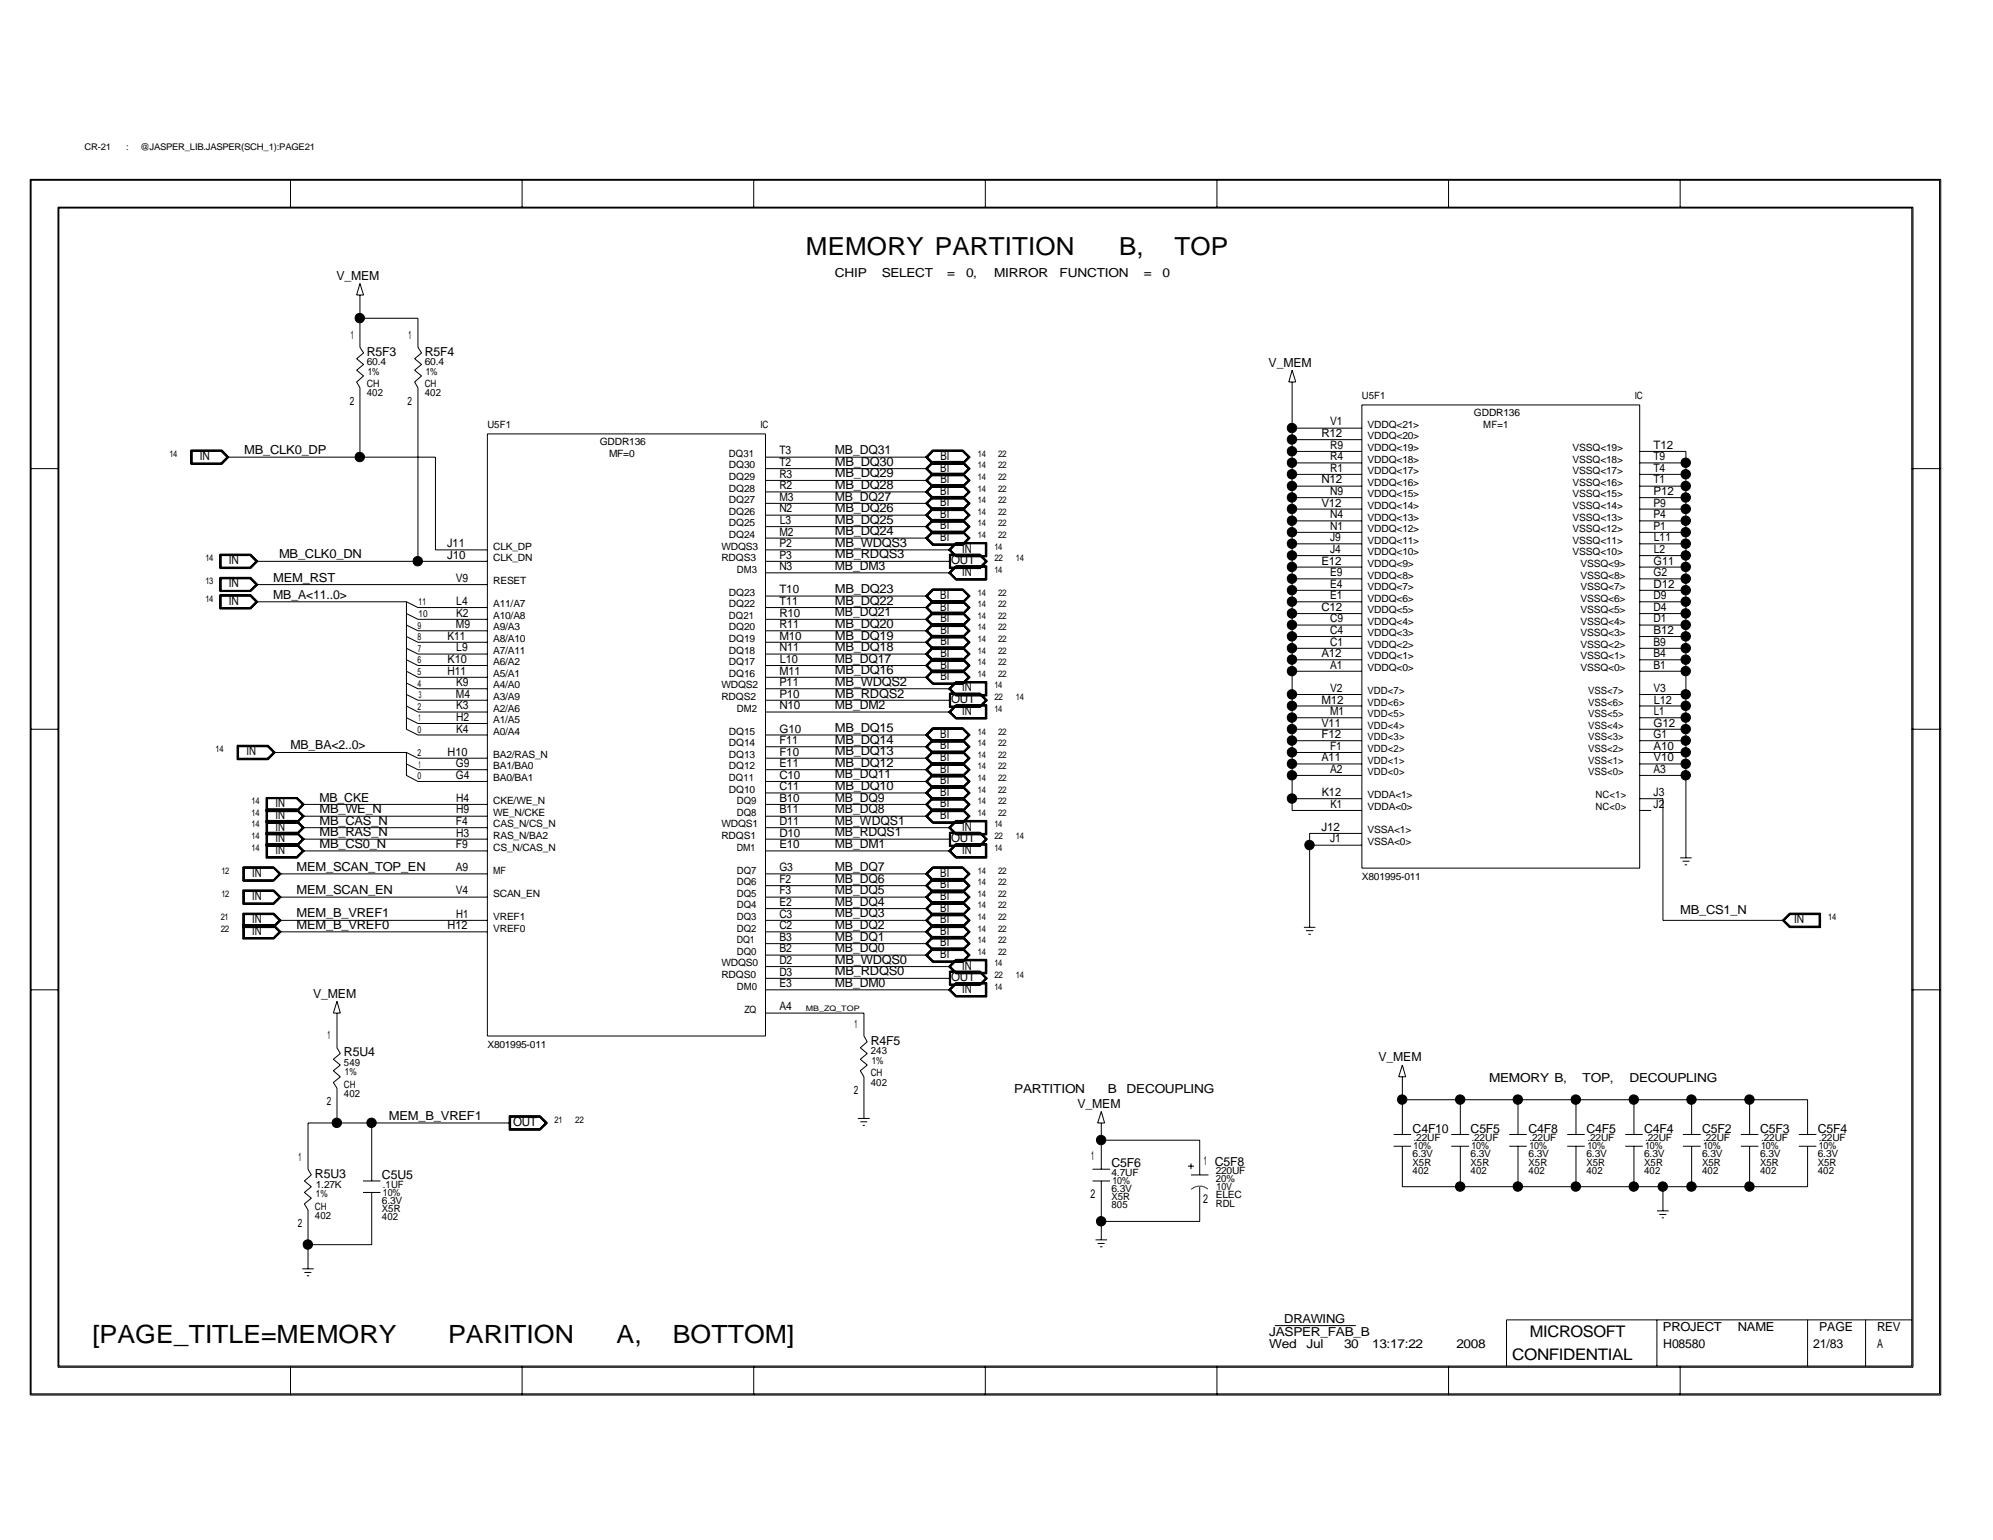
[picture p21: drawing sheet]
<svg xmlns="http://www.w3.org/2000/svg" width="279mm" height="216mm" viewBox="0 0 279 216" stroke-linecap="round" stroke-linejoin="round" font-family="sans-serif">
<defs><g id="words">
<g font-size="3.5">
<text x="113" y="35.7">MEMORY PARTITION</text>
<text x="156.9" y="35.7">B,</text>
<text x="164.6" y="35.7">TOP</text>
<text x="13" y="188.2">[PAGE_TITLE=MEMORY</text>
<text x="62.8" y="188.2">PARITION</text>
<text x="86.4" y="188.2">A,</text>
<text x="94.3" y="188.2">BOTTOM]</text>
</g>
<g font-size="2.2">
<text x="212" y="190.7">CONFIDENTIAL</text>
<text x="214.5" y="187.4">MICROSOFT</text>
</g>
<g font-size="1.7">
<text x="47.2" y="39.2">V_MEM</text>
<text x="117.1" y="38.8">CHIP</text>
<text x="123.6" y="38.8">SELECT</text>
<text x="132.8" y="38.8">=</text>
<text x="135.4" y="38.8">0,</text>
<text x="139.4" y="38.8">MIRROR</text>
<text x="148.5" y="38.8">FUNCTION</text>
<text x="160.4" y="38.8">=</text>
<text x="163" y="38.8">0</text>
<text x="51.4" y="49.9">R5F3</text>
<text x="59.6" y="49.9">R5F4</text>
<text x="177.8" y="51.4">V_MEM</text>
<text x="28" y="64.5">IN</text>
<text x="34.2" y="63.7">MB_CLK0_DP</text>
<text x="117.1" y="63.7">MB_DQ31</text>
<text x="117.1" y="65.3">MB_DQ30</text>
<text x="131.8" y="64.5">BI</text>
<text x="117.1" y="66.9">MB_DQ29</text>
<text x="117.1" y="68.5">MB_DQ28</text>
<text x="117.1" y="70.2">MB_DQ27</text>
<text x="117.1" y="71.8">MB_DQ26</text>
<text x="131.8" y="69.3">BI</text>
<text x="131.8" y="66.1">BI</text>
<text x="131.8" y="71">BI</text>
<text x="131.8" y="67.7">BI</text>
<text x="117.1" y="75.1">MB_DQ24</text>
<text x="117.1" y="76.7">MB_WDQS3</text>
<text x="117.1" y="73.4">MB_DQ25</text>
<text x="131.8" y="75.9">BI</text>
<text x="131.8" y="74.2">BI</text>
<text x="131.8" y="72.6">BI</text>
<text x="134.9" y="77.5">IN</text>
<text x="32.1" y="82.3">IN</text>
<text x="32.1" y="79.1">IN</text>
<text x="38.3" y="84">MB_A&lt;11..0&gt;</text>
<text x="38.3" y="81.5">MEM_RST</text>
<text x="39.1" y="78.3">MB_CLK0_DN</text>
<text x="117.1" y="78.3">MB_RDQS3</text>
<text x="117.1" y="83.1">MB_DQ23</text>
<text x="117.1" y="79.9">MB_DM3</text>
<text x="131.8" y="84">BI</text>
<text x="133.3" y="79.1">OUT</text>
<text x="134.9" y="80.7">IN</text>
<text x="32.1" y="84.8">IN</text>
<text x="117.1" y="84.8">MB_DQ22</text>
<text x="117.1" y="86.4">MB_DQ21</text>
<text x="117.1" y="88">MB_DQ20</text>
<text x="117.1" y="89.7">MB_DQ19</text>
<text x="131.8" y="85.6">BI</text>
<text x="131.8" y="88.9">BI</text>
<text x="131.8" y="87.2">BI</text>
<text x="117.1" y="92.9">MB_DQ17</text>
<text x="117.1" y="94.5">MB_DQ16</text>
<text x="117.1" y="91.3">MB_DQ18</text>
<text x="131.8" y="95.3">BI</text>
<text x="131.8" y="93.7">BI</text>
<text x="131.8" y="92.1">BI</text>
<text x="131.8" y="90.5">BI</text>
<text x="117.1" y="97.8">MB_RDQS2</text>
<text x="117.1" y="99.4">MB_DM2</text>
<text x="117.1" y="96.1">MB_WDQS2</text>
<text x="133.3" y="98.6">OUT</text>
<text x="134.9" y="100.2">IN</text>
<text x="134.9" y="96.9">IN</text>
<text x="34.5" y="105.9">IN</text>
<text x="40.7" y="105.1">MB_BA&lt;2..0&gt;</text>
<text x="117.1" y="102.7">MB_DQ15</text>
<text x="117.1" y="104.3">MB_DQ14</text>
<text x="117.1" y="105.9">MB_DQ13</text>
<text x="117.1" y="107.5">MB_DQ12</text>
<text x="131.8" y="105.1">BI</text>
<text x="131.8" y="106.7">BI</text>
<text x="131.8" y="103.5">BI</text>
<text x="38.6" y="113.2">IN</text>
<text x="44.8" y="112.4">MB_CKE</text>
<text x="117.1" y="109.1">MB_DQ11</text>
<text x="117.1" y="110.7">MB_DQ10</text>
<text x="117.1" y="112.4">MB_DQ9</text>
<text x="131.8" y="113.2">BI</text>
<text x="131.8" y="111.5">BI</text>
<text x="131.8" y="109.9">BI</text>
<text x="131.8" y="108.3">BI</text>
<text x="38.6" y="116.5">IN</text>
<text x="38.6" y="114.8">IN</text>
<text x="38.6" y="118.1">IN</text>
<text x="38.6" y="119.7">IN</text>
<text x="44.8" y="118.9">MB_CS0_N</text>
<text x="44.8" y="117.3">MB_RAS_N</text>
<text x="44.8" y="115.6">MB_CAS_N</text>
<text x="44.8" y="114">MB_WE_N</text>
<text x="117.1" y="114">MB_DQ8</text>
<text x="117.1" y="115.6">MB_WDQS1</text>
<text x="117.1" y="117.3">MB_RDQS1</text>
<text x="117.1" y="118.9">MB_DM1</text>
<text x="131.8" y="114.8">BI</text>
<text x="133.3" y="118.1">OUT</text>
<text x="134.9" y="119.7">IN</text>
<text x="134.9" y="116.5">IN</text>
<text x="35.3" y="122.9">IN</text>
<text x="41.6" y="122.1">MEM_SCAN_TOP_EN</text>
<text x="41.6" y="125.3">MEM_SCAN_EN</text>
<text x="117.1" y="122.1">MB_DQ7</text>
<text x="117.1" y="123.7">MB_DQ6</text>
<text x="117.1" y="125.3">MB_DQ5</text>
<text x="131.8" y="124.5">BI</text>
<text x="131.8" y="122.9">BI</text>
<text x="35.3" y="131.1">IN</text>
<text x="35.3" y="129.4">IN</text>
<text x="35.3" y="126.2">IN</text>
<text x="41.6" y="128.6">MEM_B_VREF1</text>
<text x="41.6" y="130.2">MEM_B_VREF0</text>
<text x="117.1" y="127">MB_DQ4</text>
<text x="117.1" y="128.6">MB_DQ3</text>
<text x="117.1" y="130.2">MB_DQ2</text>
<text x="117.1" y="131.9">MB_DQ1</text>
<text x="131.8" y="129.4">BI</text>
<text x="131.8" y="131.1">BI</text>
<text x="131.8" y="127.8">BI</text>
<text x="131.8" y="126.2">BI</text>
<text x="235.5" y="128.1">MB_CS1_N</text>
<text x="251.5" y="129.4">IN</text>
<text x="117.1" y="133.5">MB_DQ0</text>
<text x="117.1" y="135.1">MB_WDQS0</text>
<text x="117.1" y="136.7">MB_RDQS0</text>
<text x="131.8" y="134.3">BI</text>
<text x="131.8" y="132.7">BI</text>
<text x="133.3" y="137.5">OUT</text>
<text x="134.9" y="135.9">IN</text>
<text x="43.9" y="139.9">V_MEM</text>
<text x="117.1" y="138.3">MB_DM0</text>
<text x="134.9" y="139.1">IN</text>
<text x="48.2" y="148.1">R5U4</text>
<text x="122.1" y="146.5">R4F5</text>
<text x="193.3" y="148.8">V_MEM</text>
<text x="142.2" y="153.3">PARTITION</text>
<text x="151" y="155.3">V_MEM</text>
<text x="155.3" y="153.3">B</text>
<text x="157.9" y="153.3">DECOUPLING</text>
<text x="208.7" y="151.7">MEMORY B,</text>
<text x="221.9" y="151.7">TOP,</text>
<text x="228.4" y="151.7">DECOUPLING</text>
<text x="54.5" y="157">MEM_B_VREF1</text>
<text x="71.9" y="157.8">OUT</text>
<text x="198" y="158.8">C4F10</text>
<text x="206.2" y="158.8">C5F5</text>
<text x="214.3" y="158.8">C4F8</text>
<text x="222.4" y="158.8">C4F5</text>
<text x="230.5" y="158.8">C4F4</text>
<text x="238.6" y="158.8">C5F2</text>
<text x="246.8" y="158.8">C5F3</text>
<text x="254.8" y="158.8">C5F4</text>
<text x="44.2" y="165.1">R5U3</text>
<text x="53.6" y="165.3">C5U5</text>
<text x="152.9" y="167.9">2</text>
<text x="153" y="162.7">1</text>
<text x="155.8" y="163.7">C5F6</text>
<text x="168.8" y="163.4">1 C5F8</text>
<text x="168.7" y="168.7">2</text>
<text x="180" y="185.4">DRAWING</text>
<text x="177.9" y="189">Wed</text>
<text x="177.9" y="187.4">JASPER_FAB_B</text>
<text x="183.2" y="189">Jul</text>
<text x="188.4" y="189">30</text>
<text x="192.4" y="189">13:17:22</text>
<text x="204.2" y="189">2008</text>
<text x="233.1" y="186.6">PROJECT</text>
<text x="233.2" y="189">H08580</text>
<text x="243.6" y="186.6">NAME</text>
<text x="254.2" y="189">21/83</text>
<text x="255" y="186.6">PAGE</text>
<text x="263.1" y="189">A</text>
<text x="263.1" y="186.6">REV</text>
</g>
<g font-size="1.6">
<text x="49.2" y="47.5">1</text>
<text x="57.3" y="47.5">1</text>
<text x="49.1" y="56.7">2</text>
<text x="57.1" y="56.7">2</text>
<text x="186.5" y="59.6">V1</text>
<text x="109.3" y="65.4">T2</text>
<text x="109.3" y="63.7">T3</text>
<text x="185.3" y="61.3">R12</text>
<text x="186.5" y="64.5">R4</text>
<text x="186.5" y="62.9">R9</text>
<text x="231.8" y="64.5">T9</text>
<text x="231.8" y="62.9">T12</text>
<text x="109.3" y="71.8">N2</text>
<text x="109.3" y="70.2">M3</text>
<text x="109.3" y="68.6">R2</text>
<text x="109.3" y="67">R3</text>
<text x="185.3" y="71">V12</text>
<text x="185.3" y="67.8">N12</text>
<text x="186.5" y="69.4">N9</text>
<text x="186.5" y="66.2">R1</text>
<text x="231.8" y="71">P9</text>
<text x="231.8" y="69.4">P12</text>
<text x="231.8" y="67.8">T1</text>
<text x="231.8" y="66.2">T4</text>
<text x="62.7" y="76.7">J11</text>
<text x="109.3" y="75.1">M2</text>
<text x="109.3" y="76.7">P2</text>
<text x="109.3" y="73.4">L3</text>
<text x="186.5" y="77.5">J4</text>
<text x="186.5" y="75.9">J9</text>
<text x="186.5" y="74.3">N1</text>
<text x="186.5" y="72.6">N4</text>
<text x="231.8" y="74.3">P1</text>
<text x="231.8" y="72.6">P4</text>
<text x="231.9" y="77.5">L2</text>
<text x="231.9" y="75.9">L11</text>
<text x="62.7" y="78.3">J10</text>
<text x="63.9" y="81.6">V9</text>
<text x="109.3" y="80">N3</text>
<text x="109.3" y="83.2">T10</text>
<text x="109.3" y="78.3">P3</text>
<text x="185.3" y="79.2">E12</text>
<text x="186.5" y="82.4">E4</text>
<text x="186.5" y="80.8">E9</text>
<text x="231.8" y="82.4">D12</text>
<text x="231.8" y="80.8">G2</text>
<text x="231.8" y="79.2">G11</text>
<text x="62.7" y="89.7">K11</text>
<text x="63.9" y="88.1">M9</text>
<text x="64" y="86.4">K2</text>
<text x="64" y="84.8">L4</text>
<text x="109.3" y="89.7">M10</text>
<text x="109.3" y="88.1">R11</text>
<text x="109.3" y="86.4">R10</text>
<text x="109.3" y="84.8">T11</text>
<text x="185.3" y="85.6">C12</text>
<text x="186.5" y="88.9">C4</text>
<text x="186.5" y="87.2">C9</text>
<text x="186.5" y="84">E1</text>
<text x="231.8" y="88.9">B12</text>
<text x="231.8" y="87.2">D1</text>
<text x="231.8" y="85.6">D4</text>
<text x="231.8" y="84">D9</text>
<text x="62.7" y="92.9">K10</text>
<text x="62.7" y="94.6">H11</text>
<text x="64" y="91.3">L9</text>
<text x="109.3" y="94.6">M11</text>
<text x="109.3" y="91.3">N11</text>
<text x="109.3" y="92.9">L10</text>
<text x="185.3" y="92.1">A12</text>
<text x="186.5" y="93.8">A1</text>
<text x="186.5" y="90.5">C1</text>
<text x="231.8" y="93.8">B1</text>
<text x="231.8" y="92.1">B4</text>
<text x="231.8" y="90.5">B9</text>
<text x="63.9" y="97.8">M4</text>
<text x="64" y="101">H2</text>
<text x="64" y="99.4">K3</text>
<text x="64" y="96.2">K9</text>
<text x="109.3" y="99.4">N10</text>
<text x="109.3" y="97.8">P10</text>
<text x="109.3" y="96.2">P11</text>
<text x="185.3" y="101.9">V11</text>
<text x="185.3" y="98.6">M12</text>
<text x="186.5" y="100.2">M1</text>
<text x="186.5" y="97">V2</text>
<text x="231.8" y="101.9">G12</text>
<text x="231.8" y="97">V3</text>
<text x="231.9" y="100.2">L1</text>
<text x="231.9" y="98.6">L12</text>
<text x="62.7" y="105.9">H10</text>
<text x="63.9" y="107.6">G9</text>
<text x="64" y="102.7">K4</text>
<text x="109.3" y="107.6">E11</text>
<text x="109.3" y="105.9">F10</text>
<text x="109.3" y="104.3">F11</text>
<text x="109.3" y="102.7">G10</text>
<text x="185.3" y="106.7">A11</text>
<text x="185.3" y="103.5">F12</text>
<text x="186.5" y="105.1">F1</text>
<text x="231.8" y="106.7">V10</text>
<text x="231.8" y="105.1">A10</text>
<text x="231.8" y="103.5">G1</text>
<text x="63.9" y="109.2">G4</text>
<text x="64" y="112.4">H4</text>
<text x="109.3" y="110.8">C11</text>
<text x="109.3" y="109.2">C10</text>
<text x="109.3" y="112.4">B10</text>
<text x="185.3" y="111.6">K12</text>
<text x="186.5" y="108.4">A2</text>
<text x="186.5" y="113.2">K1</text>
<text x="231.8" y="108.4">A3</text>
<text x="231.8" y="113.2">J2</text>
<text x="231.8" y="111.6">J3</text>
<text x="63.9" y="115.7">F4</text>
<text x="63.9" y="118.9">F9</text>
<text x="64" y="117.3">H3</text>
<text x="64" y="114">H9</text>
<text x="109.3" y="118.9">E10</text>
<text x="109.3" y="114">B11</text>
<text x="109.3" y="117.3">D10</text>
<text x="109.3" y="115.7">D11</text>
<text x="185.3" y="116.5">J12</text>
<text x="186.5" y="118.1">J1</text>
<text x="63.9" y="122.2">A9</text>
<text x="63.9" y="125.4">V4</text>
<text x="109.3" y="125.4">F3</text>
<text x="109.3" y="123.8">F2</text>
<text x="109.3" y="122.2">G3</text>
<text x="62.7" y="130.3">H12</text>
<text x="64" y="128.7">H1</text>
<text x="109.3" y="131.9">B3</text>
<text x="109.3" y="130.3">C2</text>
<text x="109.3" y="128.7">C3</text>
<text x="109.3" y="127">E2</text>
<text x="109.3" y="136.8">D3</text>
<text x="109.3" y="133.5">B2</text>
<text x="109.3" y="135.2">D2</text>
<text x="109.3" y="138.4">E3</text>
<text x="109.3" y="141.6">A4</text>
<text x="45.9" y="145.7">1</text>
<text x="119.8" y="144.1">1</text>
<text x="45.8" y="154.9">2</text>
<text x="119.7" y="153.3">2</text>
<text x="41.9" y="162.7">1</text>
<text x="41.7" y="172">2</text>
</g>
<g font-size="1.4">
<text x="51.4" y="51.2">60.4</text>
<text x="51.6" y="52.5">1%</text>
<text x="59.6" y="51.2">60.4</text>
<text x="59.7" y="52.5">1%</text>
<text x="51.4" y="55.6">402</text>
<text x="51.4" y="54.3">CH</text>
<text x="59.6" y="55.6">402</text>
<text x="59.6" y="54.3">CH</text>
<text x="68.3" y="60">U5F1</text>
<text x="106.6" y="60">IC</text>
<text x="190.9" y="55.9">U5F1</text>
<text x="191.7" y="60">VDDQ&lt;21&gt;</text>
<text x="206.6" y="58.4">GDDR136</text>
<text x="207.9" y="60">MF=1</text>
<text x="229.2" y="55.9">IC</text>
<text x="84.1" y="62.4">GDDR136</text>
<text x="85.4" y="64.1">MF=0</text>
<text x="102.2" y="65.7">DQ30</text>
<text x="102.2" y="64.1">DQ31</text>
<text x="191.7" y="61.6">VDDQ&lt;20&gt;</text>
<text x="191.7" y="63.2">VDDQ&lt;19&gt;</text>
<text x="191.7" y="64.9">VDDQ&lt;18&gt;</text>
<text x="220.5" y="63.2">VSSQ&lt;19&gt;</text>
<text x="220.5" y="64.9">VSSQ&lt;18&gt;</text>
<text x="102.2" y="68.9">DQ28</text>
<text x="102.2" y="67.3">DQ29</text>
<text x="102.2" y="70.5">DQ27</text>
<text x="191.7" y="71.3">VDDQ&lt;14&gt;</text>
<text x="191.7" y="69.7">VDDQ&lt;15&gt;</text>
<text x="191.7" y="68.1">VDDQ&lt;16&gt;</text>
<text x="191.7" y="66.5">VDDQ&lt;17&gt;</text>
<text x="220.5" y="71.3">VSSQ&lt;14&gt;</text>
<text x="220.5" y="69.7">VSSQ&lt;15&gt;</text>
<text x="220.5" y="68.1">VSSQ&lt;16&gt;</text>
<text x="220.5" y="66.5">VSSQ&lt;17&gt;</text>
<text x="69.1" y="77">CLK_DP</text>
<text x="101.1" y="77">WDQS3</text>
<text x="102.2" y="75.4">DQ24</text>
<text x="102.2" y="72.2">DQ26</text>
<text x="102.2" y="73.8">DQ25</text>
<text x="191.7" y="76.2">VDDQ&lt;11&gt;</text>
<text x="191.7" y="74.6">VDDQ&lt;12&gt;</text>
<text x="191.7" y="77.9">VDDQ&lt;10&gt;</text>
<text x="191.7" y="73">VDDQ&lt;13&gt;</text>
<text x="220.5" y="77.9">VSSQ&lt;10&gt;</text>
<text x="220.5" y="76.2">VSSQ&lt;11&gt;</text>
<text x="220.5" y="74.6">VSSQ&lt;12&gt;</text>
<text x="220.5" y="73">VSSQ&lt;13&gt;</text>
<text x="69.1" y="81.9">RESET</text>
<text x="69.1" y="78.7">CLK_DN</text>
<text x="101.1" y="78.7">RDQS3</text>
<text x="102.2" y="83.5">DQ23</text>
<text x="103.3" y="80.3">DM3</text>
<text x="191.7" y="79.5">VDDQ&lt;9&gt;</text>
<text x="191.7" y="81.1">VDDQ&lt;8&gt;</text>
<text x="191.7" y="82.7">VDDQ&lt;7&gt;</text>
<text x="221.6" y="82.7">VSSQ&lt;7&gt;</text>
<text x="221.6" y="81.1">VSSQ&lt;8&gt;</text>
<text x="221.6" y="79.5">VSSQ&lt;9&gt;</text>
<text x="58.5" y="89.7">8</text>
<text x="58.5" y="88.1">9</text>
<text x="58.7" y="84.9">11</text>
<text x="58.7" y="86.5">10</text>
<text x="69.1" y="88.4">A9/A3</text>
<text x="69.1" y="86.8">A10/A8</text>
<text x="69.1" y="85.1">A11/A7</text>
<text x="102.2" y="88.4">DQ20</text>
<text x="102.2" y="86.8">DQ21</text>
<text x="102.2" y="85.1">DQ22</text>
<text x="191.7" y="84.3">VDDQ&lt;6&gt;</text>
<text x="191.7" y="89.2">VDDQ&lt;3&gt;</text>
<text x="191.7" y="87.6">VDDQ&lt;4&gt;</text>
<text x="191.7" y="86">VDDQ&lt;5&gt;</text>
<text x="221.6" y="89.2">VSSQ&lt;3&gt;</text>
<text x="221.6" y="87.6">VSSQ&lt;4&gt;</text>
<text x="221.6" y="86">VSSQ&lt;5&gt;</text>
<text x="221.6" y="84.3">VSSQ&lt;6&gt;</text>
<text x="58.5" y="94.6">5</text>
<text x="58.5" y="93">6</text>
<text x="58.6" y="91.4">7</text>
<text x="69.1" y="94.9">A5/A1</text>
<text x="69.1" y="93.3">A6/A2</text>
<text x="69.1" y="91.7">A7/A11</text>
<text x="69.1" y="90">A8/A10</text>
<text x="102.2" y="94.9">DQ16</text>
<text x="102.2" y="93.3">DQ17</text>
<text x="102.2" y="91.7">DQ18</text>
<text x="102.2" y="90">DQ19</text>
<text x="191.7" y="94.1">VDDQ&lt;0&gt;</text>
<text x="191.7" y="92.5">VDDQ&lt;1&gt;</text>
<text x="191.7" y="90.8">VDDQ&lt;2&gt;</text>
<text x="221.6" y="94.1">VSSQ&lt;0&gt;</text>
<text x="221.6" y="92.5">VSSQ&lt;1&gt;</text>
<text x="221.6" y="90.8">VSSQ&lt;2&gt;</text>
<text x="58.5" y="99.5">2</text>
<text x="58.5" y="96.3">4</text>
<text x="58.7" y="101.1">1</text>
<text x="58.7" y="97.9">3</text>
<text x="69.1" y="101.4">A1/A5</text>
<text x="69.1" y="99.8">A2/A6</text>
<text x="69.1" y="98.1">A3/A9</text>
<text x="69.1" y="96.5">A4/A0</text>
<text x="101.1" y="98.1">RDQS2</text>
<text x="101.1" y="96.5">WDQS2</text>
<text x="103.3" y="99.8">DM2</text>
<text x="191.7" y="100.6">VDD&lt;5&gt;</text>
<text x="191.7" y="98.9">VDD&lt;6&gt;</text>
<text x="191.7" y="97.3">VDD&lt;7&gt;</text>
<text x="222.6" y="100.6">VSS&lt;5&gt;</text>
<text x="222.6" y="98.9">VSS&lt;6&gt;</text>
<text x="222.6" y="97.3">VSS&lt;7&gt;</text>
<text x="58.5" y="106">2</text>
<text x="58.5" y="102.7">0</text>
<text x="58.7" y="107.6">1</text>
<text x="69.1" y="107.9">BA1/BA0</text>
<text x="69.1" y="106.3">BA2/RAS_N</text>
<text x="69.1" y="103">A0/A4</text>
<text x="102.2" y="107.9">DQ12</text>
<text x="102.2" y="106.3">DQ13</text>
<text x="102.2" y="104.6">DQ14</text>
<text x="102.2" y="103">DQ15</text>
<text x="191.7" y="103.8">VDD&lt;3&gt;</text>
<text x="191.7" y="102.2">VDD&lt;4&gt;</text>
<text x="191.7" y="107.1">VDD&lt;1&gt;</text>
<text x="191.7" y="105.5">VDD&lt;2&gt;</text>
<text x="222.6" y="107.1">VSS&lt;1&gt;</text>
<text x="222.6" y="105.5">VSS&lt;2&gt;</text>
<text x="222.6" y="103.8">VSS&lt;3&gt;</text>
<text x="222.6" y="102.2">VSS&lt;4&gt;</text>
<text x="58.5" y="109.3">0</text>
<text x="69.1" y="112.7">CKE/WE_N</text>
<text x="69.1" y="109.5">BA0/BA1</text>
<text x="102.2" y="111.1">DQ10</text>
<text x="102.2" y="109.5">DQ11</text>
<text x="103.3" y="112.7">DQ9</text>
<text x="191.7" y="113.6">VDDA&lt;0&gt;</text>
<text x="191.7" y="111.9">VDDA&lt;1&gt;</text>
<text x="191.7" y="108.7">VDD&lt;0&gt;</text>
<text x="222.6" y="108.7">VSS&lt;0&gt;</text>
<text x="223.7" y="113.6">NC&lt;0&gt;</text>
<text x="223.7" y="111.9">NC&lt;1&gt;</text>
<text x="69.1" y="119.3">CS_N/CAS_N</text>
<text x="69.1" y="117.6">RAS_N/BA2</text>
<text x="69.1" y="116">CAS_N/CS_N</text>
<text x="69.1" y="114.4">WE_N/CKE</text>
<text x="101.1" y="117.6">RDQS1</text>
<text x="101.1" y="116">WDQS1</text>
<text x="103.3" y="119.3">DM1</text>
<text x="103.3" y="114.4">DQ8</text>
<text x="191.7" y="118.4">VSSA&lt;0&gt;</text>
<text x="191.7" y="116.8">VSSA&lt;1&gt;</text>
<text x="69.1" y="122.5">MF</text>
<text x="69.1" y="125.7">SCAN_EN</text>
<text x="103.3" y="125.7">DQ5</text>
<text x="103.3" y="124.1">DQ6</text>
<text x="103.3" y="122.5">DQ7</text>
<text x="190.9" y="123.3">X801995-011</text>
<text x="69.1" y="130.6">VREF0</text>
<text x="69.1" y="129">VREF1</text>
<text x="103.3" y="130.6">DQ2</text>
<text x="103.3" y="129">DQ3</text>
<text x="103.3" y="127.3">DQ4</text>
<text x="101.1" y="137.1">RDQS0</text>
<text x="101.1" y="135.5">WDQS0</text>
<text x="103.3" y="133.9">DQ0</text>
<text x="103.3" y="132.2">DQ1</text>
<text x="103.3" y="138.7">DM0</text>
<text x="104.4" y="142">ZQ</text>
<text x="48.2" y="149.4">549</text>
<text x="68.3" y="146.9">X801995-011</text>
<text x="122.1" y="147.8">243</text>
<text x="122.2" y="149.1">1%</text>
<text x="48.2" y="152.5">CH</text>
<text x="48.2" y="153.8">402</text>
<text x="48.3" y="150.7">1%</text>
<text x="122.1" y="152.2">402</text>
<text x="122.1" y="150.9">CH</text>
<text x="198.2" y="160">.22UF</text>
<text x="198.2" y="161.1">10%</text>
<text x="206.3" y="161.1">10%</text>
<text x="206.3" y="160">.22UF</text>
<text x="214.4" y="161.1">10%</text>
<text x="214.4" y="160">.22UF</text>
<text x="222.5" y="161.1">10%</text>
<text x="222.5" y="160">.22UF</text>
<text x="230.6" y="161.1">10%</text>
<text x="230.6" y="160">.22UF</text>
<text x="238.8" y="161.1">10%</text>
<text x="238.8" y="160">.22UF</text>
<text x="246.9" y="161.1">10%</text>
<text x="246.9" y="160">.22UF</text>
<text x="255" y="161.1">10%</text>
<text x="255" y="160">.22UF</text>
<text x="44.3" y="166.5">1.27K</text>
<text x="44.3" y="167.8">1%</text>
<text x="53.7" y="167.6">10%</text>
<text x="53.7" y="166.5">.1UF</text>
<text x="155.8" y="167.1">6.3V</text>
<text x="155.8" y="164.8">4.7UF</text>
<text x="156" y="166">10%</text>
<text x="170.4" y="164.6">220UF</text>
<text x="170.4" y="165.7">20%</text>
<text x="170.6" y="166.9">10V</text>
<text x="198" y="162.3">6.3V</text>
<text x="198" y="163.4">X5R</text>
<text x="198" y="164.5">402</text>
<text x="206.2" y="162.3">6.3V</text>
<text x="206.2" y="163.4">X5R</text>
<text x="206.2" y="164.5">402</text>
<text x="214.3" y="162.3">6.3V</text>
<text x="214.3" y="163.4">X5R</text>
<text x="214.3" y="164.5">402</text>
<text x="222.4" y="162.3">6.3V</text>
<text x="222.4" y="164.5">402</text>
<text x="222.4" y="163.4">X5R</text>
<text x="230.5" y="162.3">6.3V</text>
<text x="230.5" y="164.5">402</text>
<text x="230.5" y="163.4">X5R</text>
<text x="238.6" y="162.3">6.3V</text>
<text x="238.6" y="163.4">X5R</text>
<text x="238.6" y="164.5">402</text>
<text x="246.8" y="162.3">6.3V</text>
<text x="246.8" y="163.4">X5R</text>
<text x="246.8" y="164.5">402</text>
<text x="254.8" y="162.3">6.3V</text>
<text x="254.8" y="164.5">402</text>
<text x="254.8" y="163.4">X5R</text>
<text x="44.2" y="169.6">CH</text>
<text x="44.2" y="170.9">402</text>
<text x="53.6" y="168.7">6.3V</text>
<text x="53.6" y="169.9">X5R</text>
<text x="53.6" y="171">402</text>
<text x="155.8" y="169.4">805</text>
<text x="155.8" y="168.3">X5R</text>
<text x="170.4" y="168">ELEC</text>
<text x="170.4" y="169.2">RDL</text>
</g>
<g font-size="1.3">
<text x="11.9" y="21">CR-21</text>
<text x="17.7" y="21">:</text>
<text x="19.6" y="21">@JASPER_LIB.JASPER(SCH_1):PAGE21</text>
<text x="23.7" y="64.1">14</text>
<text x="137.1" y="64.1">14</text>
<text x="137.1" y="65.7">14</text>
<text x="139.9" y="65.7">22</text>
<text x="139.9" y="64.1">22</text>
<text x="137.1" y="67.3">14</text>
<text x="137.1" y="68.9">14</text>
<text x="137.1" y="70.5">14</text>
<text x="139.9" y="67.3">22</text>
<text x="139.9" y="68.9">22</text>
<text x="139.9" y="70.5">22</text>
<text x="137.1" y="73.8">14</text>
<text x="137.1" y="75.4">14</text>
<text x="137.1" y="72.2">14</text>
<text x="139.4" y="77">14</text>
<text x="139.9" y="75.4">22</text>
<text x="139.9" y="73.8">22</text>
<text x="139.9" y="72.2">22</text>
<text x="28.8" y="78.7">14</text>
<text x="28.8" y="81.9">13</text>
<text x="137.1" y="83.5">14</text>
<text x="139.4" y="78.7">22</text>
<text x="139.4" y="80.3">14</text>
<text x="139.9" y="83.5">22</text>
<text x="142.4" y="78.7">14</text>
<text x="28.8" y="84.3">14</text>
<text x="137.1" y="85.1">14</text>
<text x="137.1" y="86.8">14</text>
<text x="137.1" y="88.4">14</text>
<text x="139.9" y="85.1">22</text>
<text x="139.9" y="86.8">22</text>
<text x="139.9" y="88.4">22</text>
<text x="137.1" y="91.7">14</text>
<text x="137.1" y="90">14</text>
<text x="137.1" y="93.3">14</text>
<text x="137.1" y="94.9">14</text>
<text x="139.9" y="91.7">22</text>
<text x="139.9" y="90">22</text>
<text x="139.9" y="93.3">22</text>
<text x="139.9" y="94.9">22</text>
<text x="139.4" y="99.8">14</text>
<text x="139.4" y="98.1">22</text>
<text x="139.4" y="96.5">14</text>
<text x="142.4" y="98.1">14</text>
<text x="30.2" y="105.5">14</text>
<text x="137.1" y="103">14</text>
<text x="137.1" y="104.6">14</text>
<text x="137.1" y="106.3">14</text>
<text x="137.1" y="107.9">14</text>
<text x="139.9" y="103">22</text>
<text x="139.9" y="104.6">22</text>
<text x="139.9" y="106.3">22</text>
<text x="139.9" y="107.9">22</text>
<text x="35.3" y="112.7">14</text>
<text x="137.1" y="109.5">14</text>
<text x="137.1" y="111.1">14</text>
<text x="137.1" y="112.7">14</text>
<text x="139.9" y="109.5">22</text>
<text x="139.9" y="111.1">22</text>
<text x="139.9" y="112.7">22</text>
<text x="35.3" y="114.4">14</text>
<text x="35.3" y="119.3">14</text>
<text x="35.3" y="117.6">14</text>
<text x="35.3" y="116">14</text>
<text x="137.1" y="114.4">14</text>
<text x="139.4" y="119.3">14</text>
<text x="139.4" y="116">14</text>
<text x="139.4" y="117.6">22</text>
<text x="139.9" y="114.4">22</text>
<text x="142.4" y="117.6">14</text>
<text x="31" y="122.5">12</text>
<text x="31" y="125.7">12</text>
<text x="137.1" y="122.5">14</text>
<text x="137.1" y="124.1">14</text>
<text x="137.1" y="125.7">14</text>
<text x="139.9" y="122.5">22</text>
<text x="139.9" y="124.1">22</text>
<text x="139.9" y="125.7">22</text>
<text x="30.9" y="129">21</text>
<text x="30.9" y="130.6">22</text>
<text x="137.1" y="127.3">14</text>
<text x="137.1" y="129">14</text>
<text x="137.1" y="130.6">14</text>
<text x="139.9" y="127.3">22</text>
<text x="139.9" y="129">22</text>
<text x="139.9" y="130.6">22</text>
<text x="256.3" y="129">14</text>
<text x="137.1" y="132.2">14</text>
<text x="137.1" y="133.9">14</text>
<text x="139.4" y="135.5">14</text>
<text x="139.4" y="137.1">22</text>
<text x="139.9" y="132.2">22</text>
<text x="139.9" y="133.9">22</text>
<text x="142.4" y="137.1">14</text>
<text x="139.4" y="138.7">14</text>
<text x="77.7" y="157.4">21</text>
<text x="80.6" y="157.4">22</text>
</g>
<text font-size="1.1" x="113" y="141.7">MB_ZQ_TOP</text>
</g></defs>
<g fill="none" stroke="#000" stroke-width=".14">
<path d="M4.2 25.1h267.9v170.5h-267.9zM4.4 25.3h267.5v170.1h-267.5zM8.1 29h260.1v162.7h-260.1zM8.3 29.2h259.7v162.3h-259.7zM40.7 25.1v4.1M50.5 39.8l.5 1.6h-1zM73.2 25.1v4.1M105.7 25.1v4.1M138.1 25.1v4.1M170.6 25.1v4.1M203.1 25.1v4.1M235.5 25.1v4.1"/>
<path d="M50.5 44.6h8.1v4.1l.5 .8-1 .8 1 .8-1 .8 1 .8-1 .9 .5 .8v24.3M50.5 41.4v7.3l.5 .8-1 .8 1 .8-1 .8 1 .8-1 .9 .5 .8v9.7M181.1 51.9l.6 1.7h-1zM181.1 53.6v60h9.8M190.9 56.8h39v64.9h-39zM4.2 65.7h4.1M26.8 63.1h4.3l1 1-1 1h-4.3zM26.8 63.2h4.3l.9 .9-.9 .9h-4.3zM26.9 63.2h4.1l.9 .9-.9 .9h-4.1zM26.9 63.3h4.1l.8 .8-.8 .8h-4.1zM30.8 77.7h4.3l1.1 1-1.1 1h-4.3zM30.9 77.8h4.2l1 .9-1 .9h-4.2z"/>
<path d="M30.9 77.8h4.2l.9 .9-.9 .9h-4.2zM31 77.9h4.1l.8 .8-.8 .8h-4.1zM31.8 64.1h29.2v13h7.3M35.9 78.7h32.4M68.3 60.8h39v84.4h-39zM107.3 64.1h22.7M107.3 77.1h26M107.3 78.7h26M107.3 70.6h22.7M107.3 72.2h22.7M107.3 73.8h22.7M107.3 75.4h22.7"/>
<path d="M107.3 65.7h22.7M107.3 67.4h22.7M107.3 69h22.7M129.8 70.6l.9-1h4.3l1 1-1 1h-4.3zM129.8 75.4l.9-.9h4.3l1 .9-1 1.1h-4.3zM129.8 64.1l1-.9h4.2l.9 .9-.9 .9h-4.2zM129.8 70.6l1-1h4.2l.9 1-.9 .9h-4.2zM129.8 75.4l1-.9h4.2l.9 .9-.9 1h-4.2zM129.8 65.7l1-.9h4.2l.9 .9-.9 .9h-4.2zM129.8 69l1-1h4.2l.9 1-.9 .9h-4.2zM129.9 64.1l.9-.9h4.1l.9 .9-.9 .9h-4.1zM129.9 70.6l.9-.9h4.1l.9 .9-.9 .9h-4.1z"/>
<path d="M129.9 72.2l.9-.9h4.1l.9 .9-.9 .9h-4.1zM129.9 73.8l.9-.9h4.1l.9 .9-.9 .9h-4.1zM129.9 75.4l.9-.8h4.1l.9 .8-.9 .9h-4.1zM129.9 65.7l.9-.8h4.1l.9 .8-.9 .9h-4.1zM129.9 67.4l.9-.9h4.1l.9 .9-.9 .8h-4.1zM129.9 69l.9-.9h4.1l.9 .9-.9 .8h-4.1zM130 64.1l.9-.8h4l.8 .8-.8 .8M130 64.1l.9 .8M130 75.4l.9 .8h7.2v1.7h-4.8v1.6h4.8v1.7h-4l-.8-.9M130 70.6l.9 .8M130 72.2l.9 .8M130 73.8l.9 .8"/>
<path d="M130 65.7l.9 .8M130 67.4l.9 .8M130 69l.9 .8M130.7 63.1h4.3l1 1-1 1h-4.3l-.9-1zM130.7 71.2h4.3l1 1-1 1h-4.3l-.9-1zM130.7 72.8h4.3l1 1-1 1h-4.3l-.9-1zM130.7 64.7h4.3l1 1-1 1h-4.3l-.9-1zM130.7 66.3h4.3l1 1.1-1 .9h-4.3l-.9-.9zM130.7 67.9h4.3l1 1.1-1 1h-4.3l-.9-1zM130.8 72.9h4.2l.9 .9-.9 1h-4.2l-1-1zM130.8 71.2h4.2l.9 1-.9 1h-4.2l-1-1zM130.8 66.4h4.2l.9 1-.9 .9h-4.2l-1-.9z"/>
<path d="M130.9 64.9h4M130.9 69.8h4M130.9 71.4h4M130.9 69.8l-.9 .8M130.9 73h4M130.9 71.4l-.9 .8M130.9 74.6h4M130.9 73l-.9 .8M130.9 74.6l-.9 .8M130.9 66.5h4M130.9 64.9l-.9 .8M130.9 68.2h4"/>
<path d="M130.9 66.5l-.9 .9M130.9 68.2l-.9 .8M133 77.1l1-1h4.3v2h-4.3zM133.1 77.7h4.3l1 1-1 1h-4.3zM133.1 77.8h4.3l.9 .9-.9 .9h-4.3zM133.2 77.8h4.2l.9 .9-.9 .9h-4.2zM133.3 77.1l.8 .8M134 76.1h4.3v1.9h-4.3l-.9-.9zM134.1 76.2h4.1v1.7h-4.1l-.9-.8zM134.1 76.2l-.8 .9M134.1 79.5l-.8 .8M134.9 69.8l.8 .8-.8 .8"/>
<path d="M134.9 71.4l.8 .8-.8 .8M134.9 73l.8 .8-.8 .8M134.9 74.6l.8 .8-.8 .8M134.9 64.9l.8 .8-.8 .8M134.9 66.5l.8 .9-.8 .8M134.9 68.2l.8 .8-.8 .8M137.3 77.9l.8 .8-.8 .8M181.1 63.3h9.8M181.1 64.9h9.8M181.1 77.9h9.8M181.1 76.2h9.8M181.1 79.5h9.8"/>
<path d="M181.1 69.8h9.8M181.1 71.4h9.8M181.1 73h9.8M181.1 74.6h9.8M181.1 66.5h9.8M181.1 68.2h9.8M181.1 60h9.8M181.1 61.6h9.8M229.9 63.3h6.4v57M229.9 64.9h6.4M229.9 77.9h6.4M229.9 76.2h6.4"/>
<path d="M229.9 79.5h6.4M229.9 69.8h6.4M229.9 71.4h6.4M229.9 73h6.4M229.9 74.6h6.4M229.9 66.5h6.4M229.9 68.2h6.4M268 65.7h4.1M30.8 80.9h4.3l1.1 1.1-1.1 .9h-4.3zM30.8 83.4h4.3l1.1 1-1.1 1h-4.3zM30.9 81h4.2l1 1-1 .9h-4.2zM30.9 83.4h4.2l1 1-1 .9h-4.2z"/>
<path d="M30.9 81.1h4.2l.9 .9-.9 .8h-4.2zM30.9 83.5h4.2l.9 .9-.9 .9h-4.2zM31 81.2h4.1l.8 .8-.8 .8h-4.1zM31 83.6h4.1l.8 .8-.8 .8h-4.1zM35.9 84.4h21.1M35.9 82h32.4M57 84.4l1.6 .8h9.7M57 97.4l1.6 .8h9.7M57 95.8l1.6 .8h9.7M57 99l1.6 .8h9.7M57 86l1.6 .8h9.7M57 89.2l1.6 .8h9.7"/>
<path d="M57 87.6l1.6 .8h9.7M57 90.9l1.6 .8h9.7M57 92.5l1.6 .8h9.7M57 94.1l1.6 .9h9.7M57 84.4v17.8l1.6 .8h9.7M107.3 80.3h26M107.3 83.6h22.7M107.3 85.2h22.7M107.3 98.2h26M107.3 96.6h26M107.3 99.8h26M107.3 86.8h22.7"/>
<path d="M107.3 90h22.7M107.3 88.4h22.7M107.3 91.7h22.7M107.3 93.3h22.7M107.3 95h22.7M129.8 85.2l.9-1h4.3l1 1-1 1h-4.3zM129.8 90l.9-.9h4.3l1 .9-1 1.1h-4.3zM129.8 83.6l1-1h4.2l.9 1-.9 .9h-4.2zM129.8 85.2l1-1h4.2l.9 1-.9 .9h-4.2zM129.8 86.8l1-.9h4.2l.9 .9-.9 1h-4.2zM129.8 90l1-.9h4.2l.9 .9-.9 1h-4.2zM129.8 88.4l1-.9h4.2l.9 .9-.9 1h-4.2z"/>
<path d="M129.8 91.7l1-.9h4.2l.9 .9-.9 .9h-4.2zM129.9 83.6l.9-.9h4.1l.9 .9-.9 .9h-4.1zM129.9 85.2l.9-.9h4.1l.9 .9-.9 .9h-4.1zM129.9 86.8l.9-.9h4.1l.9 .9-.9 .9h-4.1zM129.9 90l.9-.8h4.1l.9 .8-.9 .9h-4.1zM129.9 88.4l.9-.9h4.1l.9 .9-.9 .9h-4.1zM129.9 91.7l.9-.9h4.1l.9 .9-.9 .9h-4.1zM129.9 95l.9-.9h4.1l.9 .9-.9 .8h-4.1zM130 95l.9 .8h7.2v1.6h-4.8v1.6h4.8v1.6h-4l-.8-.8M130 83.6l.9-.8h4l.8 .8-.8 .8M130 83.6l.9 .8M130 85.2l.9 .8"/>
<path d="M130 86.8l.9 .8M130 90l.9 .9M130 88.4l.9 .8M130 91.7l.9 .8M130 93.3l.9 .8M130.7 82.5h4.3l1 1.1-1 1h-4.3l-.9-1zM130.7 85.8h4.3l1 1-1 1h-4.3l-.9-1zM130.7 87.4h4.3l1 1-1 1.1h-4.3l-.9-1.1zM130.7 90.7h4.3l1 1-1 1h-4.3l-.9-1zM130.7 92.3h4.3l1 1-1 1h-4.3l-.9-1zM130.7 93.9h4.3l1 1.1-1 .9h-4.3l-.9-.9zM130.8 92.4h4.2l.9 .9-.9 .9h-4.2l-1-.9z"/>
<path d="M130.8 94h4.2l.9 1-.9 .9h-4.2l-1-.9zM130.8 92.4h4.1l.9 .9-.9 .9h-4.1l-.9-.9zM130.9 84.4h4M130.9 86h4M130.9 84.4l-.9 .8M130.9 87.6h4M130.9 86l-.9 .8M130.9 89.2h4M130.9 90.9h4M130.9 89.2l-.9 .8M130.9 87.6l-.9 .8M130.9 92.5h4"/>
<path d="M130.9 90.9l-.9 .8M130.9 94.1h4M130.9 92.5l-.9 .8M130.9 94.1l-.9 .9M133 80.3l1-1h4.3v2h-4.3zM133 96.6l1-1.1h4.3v2.1h-4.3zM133 99.8l1-1h4.3v2h-4.3zM133.1 80.3l.9-.9h4.3v1.9h-4.3zM133.1 96.6l.9-1h4.3v1.9h-4.3zM133.1 97.2h4.3l1 1-1 1h-4.3zM133.1 97.2h4.3l.9 1-.9 .9h-4.3zM133.2 80.3l.9-.8h4.1v1.7h-4.1z"/>
<path d="M133.2 97.3h4.2l.9 .9-.9 .9h-4.2zM133.3 96.6l.8 .8M134 98.8h4.3v2h-4.3l-.9-1zM134.1 95.7h4.1v1.8h-4.1l-.9-.9zM134.1 98.9h4.1v1.8h-4.1l-.9-.9zM134.1 95.8l-.8 .8M134.1 99l-.8 .8M134.9 84.4l.8 .8-.8 .8M134.9 86l.8 .8-.8 .8M134.9 89.2l.8 .8-.8 .9M134.9 87.6l.8 .8-.8 .8M134.9 90.9l.8 .8-.8 .8"/>
<path d="M134.9 92.5l.8 .8-.8 .8M134.9 94.1l.8 .9-.8 .8M137.3 97.4l.8 .8-.8 .8M181.1 81.2h9.8M181.1 82.8h9.8M181.1 84.4h9.8M181.1 86h9.8M181.1 99h9.8M181.1 97.4h9.8M181.1 87.6h9.8M181.1 89.2h9.8M181.1 90.9h9.8"/>
<path d="M181.1 92.5h9.8M181.1 94.1h9.8M229.9 81.2h6.4M229.9 82.8h6.4M229.9 84.4h6.4M229.9 86h6.4M229.9 99h6.4M229.9 97.4h6.4M229.9 87.6h6.4M229.9 89.2h6.4M229.9 90.9h6.4M229.9 92.5h6.4"/>
<path d="M229.9 94.1h6.4M4.2 102.2h4.1M33.2 104.5h4.4l1 1-1 1h-4.4zM33.3 104.6h4.2l1 .9-1 .9h-4.2zM33.4 104.6h4.1l.9 .9-.9 .8h-4.1zM33.4 104.7h4.1l.8 .8-.8 .8h-4.1zM37.3 115h4.4l1 1-1 1.1h-4.4M37.3 116.7h4.4l1 .9-1 1.1h-4.4M37.3 113.8h4.4l1-1-1-1h-4.4v8.5h4.4l1-1-1-1h-4.4M37.3 113.4h4.4l1 1-1 1h-4.4M37.4 115.1h4.2l.9 .9-.9 1h-4.2M37.4 116.7h4.2l.9 .9-.9 1h-4.2"/>
<path d="M37.4 113.7h4.2l.9-.9-.9-1h-4.2v8.4h4.2l.9-.9-.9-1h-4.2M37.4 113.5h4.2l.9 .9-.9 1h-4.2M37.4 115.1h4.2l.9 .9-.9 .9h-4.2M37.4 116.8h4.2l.9 .8-.9 .9h-4.2M37.4 113.7h4.2l.9-.9-.9-.9h-4.2v8.2h4.2l.9-.8-.9-.9h-4.2M37.4 113.5h4.2l.9 .9-.9 .9h-4.2M37.5 116.8h4.1M37.5 115.2h4.1M37.5 118.5h4.1M37.5 113.6h4.1M38.3 105.5h18.7M41.6 118.5l.8 .8"/>
<path d="M41.6 116.8l.8 .8M41.6 113.6l.8 .8M41.6 115.2l.8 .8M42.4 116h25.9M42.4 117.6h25.9M42.4 112.8l-.8-.8h-4.1v8.1h4.1l.8-.8M42.4 119.3h25.9M42.4 114.4h25.9M42.4 112.8h25.9M42.4 112.8l-.8 .8M42.4 117.6l-.8 .9M42.4 114.4l-.8 .8"/>
<path d="M42.4 116l-.8 .8M57 105.5l1.6 .8h9.7M57 107.1l1.6 .8h9.7M57 105.5v3.2l1.6 .9h9.7M57 100.6l1.6 .8h9.7M107.3 116h26M107.3 117.6h26M107.3 119.3h26M107.3 103h22.7M107.3 106.3h22.7M107.3 104.7h22.7M107.3 107.9h22.7"/>
<path d="M107.3 109.6h22.7M107.3 111.2h22.7M107.3 114.4h22.7M107.3 112.8h22.7M129.8 107.9l.9-1h4.3l1 1-1 1h-4.3zM129.8 112.8l.9-1h4.3l1 1-1 1h-4.3zM129.8 103l1-.9h4.2l.9 .9-.9 1h-4.2zM129.8 106.3l1-.9h4.2l.9 .9-.9 .9h-4.2zM129.8 107.9l1-.9h4.2l.9 .9-.9 1h-4.2zM129.8 111.2l1-1h4.2l.9 1-.9 .9h-4.2zM129.8 112.8l1-1h4.2l.9 1-.9 .9h-4.2zM129.9 112.8l.9-.9h4.1l.9 .9-.9 .9h-4.1z"/>
<path d="M129.9 103l.9-.8h4.1l.9 .8-.9 .9h-4.1zM129.9 106.3l.9-.9h4.1l.9 .9-.9 .9h-4.1zM129.9 104.7l.9-.9h4.1l.9 .9-.9 .8h-4.1zM129.9 107.9l.9-.8h4.1l.9 .8-.9 .9h-4.1zM129.9 109.6l.9-.9h4.1l.9 .9-.9 .8h-4.1zM129.9 111.2l.9-.9h4.1l.9 .9-.9 .9h-4.1zM129.9 114.4l.9-.9h4.1l.9 .9-.9 .9h-4.1zM130 114.4l.9 .8h7.2v1.6h-4.8v1.7h4.8v1.6h-4l-.8-.8M130 103l.9-.8h4l.8 .8-.8 .8M130 103l.9 .8M130 106.3l.9 .8M130 104.7l.9 .8"/>
<path d="M130 107.9l.9 .8M130 109.6l.9 .8M130 111.2l.9 .8M130 112.8l.9 .8M130.7 102h4.3l1 1-1 1.1h-4.3l-.9-1.1zM130.7 105.3h4.3l1 1-1 1h-4.3l-.9-1zM130.7 103.7h4.3l1 1-1 1h-4.3l-.9-1zM130.7 108.5h4.3l1 1.1-1 .9h-4.3l-.9-.9zM130.7 110.2h4.3l1 1-1 1h-4.3l-.9-1zM130.7 113.4h4.3l1 1-1 1h-4.3l-.9-1zM130.8 103.7h4.2l.9 1-.9 .9h-4.2l-1-.9zM130.8 108.6h4.2l.9 1-.9 .9h-4.2l-1-.9z"/>
<path d="M130.8 113.5h4.2l.9 .9-.9 1h-4.2l-1-1zM130.9 103.8h4M130.9 105.5h4M130.9 107.1h4M130.9 105.5l-.9 .8M130.9 103.8l-.9 .9M130.9 108.7h4M130.9 107.1l-.9 .8M130.9 110.4h4M130.9 108.7l-.9 .9M130.9 112h4M130.9 110.4l-.9 .8"/>
<path d="M130.9 113.6h4M130.9 113.6l-.9 .8M130.9 112l-.9 .8M133 116l1-1h4.3v2.1h-4.3zM133 119.3l1-1h4.3v2h-4.3zM133.1 116l.9-.9h4.3v1.9h-4.3zM133.1 116.7h4.3l1 .9-1 1.1h-4.3zM133.1 116.7h4.3l.9 .9-.9 1h-4.3zM133.2 119.3l.9-.9h4.1v1.7h-4.1zM133.2 116.8h4.2l.9 .8-.9 .9h-4.2zM133.3 116l.8 .8M134 118.3h4.3v1.9h-4.3l-.9-.9z"/>
<path d="M134.1 115.1h4.1v1.8h-4.1l-.9-.9zM134.1 115.2l-.8 .8M134.1 118.5l-.8 .8M134.9 105.5l.8 .8-.8 .8M134.9 103.8l.8 .9-.8 .8M134.9 107.1l.8 .8-.8 .8M134.9 108.7l.8 .9-.8 .8M134.9 110.4l.8 .8-.8 .8M134.9 113.6l.8 .8-.8 .8M134.9 112l.8 .8-.8 .8M137.3 116.8l.8 .8-.8 .9M181.1 100.6h9.8"/>
<path d="M181.1 102.2h9.8M181.1 103.8h9.8M181.1 105.5h9.8M181.1 107.1h9.8M181.1 108.7h9.8M181.1 112h9.8M183.6 118.5h7.3M190.9 116.8h-7.3v13.2M229.9 112h3.2v17h17M229.9 100.6h6.4M229.9 102.2h6.4M229.9 103.8h6.4"/>
<path d="M229.9 105.5h6.4M229.9 107.1h6.4M229.9 108.7h6.4M229.9 113.6h1.6M268 102.2h4.1M4.2 138.8h4.1M34 129.6h4.4l1 1-1 1.1h-4.4v-3.7h4.4l1 1-1 1h-4.4M34 121.5h4.4l1 1-1 1h-4.4zM34 124.8h4.4l1 1-1 1h-4.4zM34.1 129.7h4.3l.9 .9-.9 1h-4.3v-3.5h4.3l.9 .9-.9 1h-4.3M34.1 121.6h4.3l.9 .9-.9 1h-4.3zM34.1 124.8h4.3l.9 1-.9 .9h-4.3z"/>
<path d="M34.2 129.8h4.2l.8 .8-.8 .9h-4.2v-3.4h4.2l.8 .9-.8 .9h-4.2M34.2 121.7h4.2l.8 .8-.8 .9h-4.2zM34.2 124.9h4.2l.8 .9-.8 .9h-4.2zM34.2 129.8h4.1M34.2 121.7h4.1l.8 .8-.8 .9h-4.1zM34.2 125h4.1l.8 .8-.8 .8h-4.1zM38.3 129.8l.8 .8M39.1 129l-.8-.8h-4.1v3.2h4.1l.8-.8M39.1 129h29.2M39.1 122.5h29.2M39.1 125.8h29.2M39.1 130.6h29.2"/>
<path d="M39.1 129l-.8 .8M107.3 129h22.7M107.3 135.5h26M107.3 122.5h22.7M107.3 124.2h22.7M107.3 125.8h22.7M107.3 127.4h22.7M107.3 130.6h22.7M107.3 132.3h22.7M107.3 133.9h22.7M107.3 137.2h26M107.3 138.8h26"/>
<path d="M129.8 122.5l.9-1h4.3l1 1-1 1h-4.3zM129.8 127.4l.9-1h4.3l1 1-1 1h-4.3zM129.8 129l1-.9h4.2l.9 .9-.9 1h-4.2zM129.8 122.5l1-.9h4.2l.9 .9-.9 1h-4.2zM129.8 124.2l1-1h4.2l.9 1-.9 .9h-4.2zM129.8 125.8l1-1h4.2l.9 1-.9 .9h-4.2zM129.8 127.4l1-1h4.2l.9 1-.9 1h-4.2zM129.8 130.6l1-.9h4.2l.9 .9-.9 1h-4.2zM129.8 133.9l1-.9h4.2l.9 .9-.9 .9h-4.2zM129.9 129l.9-.9h4.1l.9 .9-.9 .9h-4.1zM129.9 122.5l.9-.8h4.1l.9 .8-.9 .9h-4.1zM129.9 124.2l.9-.9h4.1l.9 .9-.9 .8h-4.1z"/>
<path d="M129.9 125.8l.9-.9h4.1l.9 .9-.9 .9h-4.1zM129.9 127.4l.9-.9h4.1l.9 .9-.9 .9h-4.1zM129.9 130.6l.9-.8h4.1l.9 .8-.9 .9h-4.1zM129.9 132.3l.9-.9h4.1l.9 .9-.9 .8h-4.1zM129.9 133.9l.9-.9h4.1l.9 .9-.9 .9h-4.1zM130 133.9l.9 .8h7.2v1.6h-4.8v1.7h4.8v1.6h-4l-.8-.8M130 122.5l.9-.8h4l.8 .8-.8 .9M130 132.3l.9 .8M130 122.5l.9 .9M130 124.2l.9 .8M130 125.8l.9 .8M130 127.4l.9 .8"/>
<path d="M130 130.6l.9 .8M130 129l.9 .8M130.7 128h4.3l1 1-1 1h-4.3l-.9-1zM130.7 131.3h4.3l1 1-1 1h-4.3l-.9-1zM130.7 123.1h4.3l1 1.1-1 1h-4.3l-.9-1zM130.7 124.8h4.3l1 1-1 1h-4.3l-.9-1zM130.7 129.6h4.3l1 1-1 1.1h-4.3l-.9-1.1zM130.7 132.9h4.3l1 1-1 1h-4.3l-.9-1zM130.8 131.3h4.2l.9 1-.9 .9h-4.2l-1-.9zM130.9 129.8h4M130.9 128.2h4M130.9 123.4h4"/>
<path d="M130.9 125h4M130.9 123.4l-.9 .8M130.9 126.6h4M130.9 125l-.9 .8M130.9 126.6l-.9 .8M130.9 131.4h4M130.9 129.8l-.9 .8M130.9 128.2l-.9 .8M130.9 133.1h4M130.9 131.4l-.9 .9M130.9 133.1l-.9 .8M133 135.5l1-1h4.3v2h-4.3z"/>
<path d="M133 138.8l1-1h4.3v2h-4.3zM133.1 135.5l.9-.9h4.3v1.8h-4.3zM133.1 138.8l.9-1h4.3v1.9h-4.3zM133.1 136.1h4.3l1 1.1-1 .9h-4.3zM133.1 136.2h4.3l.9 1-.9 .9h-4.3zM133.2 135.5l.9-.8h4.1v1.7h-4.1zM133.2 138.8l.9-.9h4.1v1.8h-4.1zM133.2 136.3h4.2l.9 .9-.9 .8h-4.2zM133.3 135.5l.8 .8M134.1 134.7l-.8 .8M134.1 138l-.8 .8M134.9 123.4l.8 .8-.8 .8"/>
<path d="M134.9 125l.8 .8-.8 .8M134.9 126.6l.8 .8-.8 .8M134.9 129.8l.8 .8-.8 .8M134.9 128.2l.8 .8-.8 .8M134.9 131.4l.8 .9-.8 .8M134.9 133.1l.8 .8-.8 .8M137.3 136.3l.8 .9-.8 .8M182.8 130h1.6M183.1 130.5h1M183.4 131h.4M235.5 120.3h1.7M235.9 120.7h1"/>
<path d="M236.2 121.2h.3M250.9 128h4.3v2h-4.3l-1-1zM250.9 128.1h4.2v1.9h-4.2l-.9-1zM251 128.2h4v1.6h-4l-.9-.8zM251 128.1h4.1v1.8h-4.1l-.9-.9zM268 138.8h4.1M47.2 142v4.9l.5 .8-1 .8 1 .8-1 .8 1 .9-1 .8 .5 .8v4.8M47.2 140.4l.5 1.6h-1zM52.1 157.4v8.2M71.4 156.4h4.3l1.1 1-1.1 1.1h-4.3zM71.5 156.5h4.2l1 .9-1 1h-4.2zM71.5 156.5h4.2l.8 .9-.8 .9h-4.2z"/>
<path d="M71.6 157.4h-28.4v6.5l.4 .8-.9 .9 .9 .8-.9 .8 .9 .8-.9 .8 .5 .8v8.3M71.6 156.6h4l.9 .8-.9 .8h-4zM107.3 142h13.8v3.2l.5 .8-1 .9 1 .8-1 .8 1 .8-1 .8 .5 .9v5.8M120.3 156.8h1.6M120.6 157.3h1M120.9 157.8h.3M154.4 159.9h13.8v4.8M154.4 155.8l.5 1.6h-1zM154.4 157.4v6.5M195.4 159h2.4M196.6 149.3l.5 1.7h-1zM196.6 151v8"/>
<path d="M196.6 154.2h56.8v4.8M203.5 159h2.5M204.7 154.2v4.8M211.6 159h2.4M212.8 154.2v4.8M219.7 159h2.5M220.9 154.2v4.8M227.8 159h2.5M229.1 154.2v4.8M235.9 159h2.5M237.2 154.2v4.8M244.1 159h2.4"/>
<path d="M245.3 154.2v4.8M252.2 159h2.4M42.4 177.9h1.6M42.7 178.4h.9M43 178.9h.3M50.9 165.6h2.4M50.9 167.2h2.4M52.1 167.2v7.3h-8.9M153.2 165.6h2.4M153.2 163.9h2.4M153.6 173.8h1.6M153.9 174.3h1"/>
<path d="M154.2 174.8h.4M154.4 165.6v8.2M166.5 163.5h.9M167 164.7h2.4M167 163.1v.8M167.3 166.5h.1M168.2 166.3l-.6 .1-.6 .4M168.2 166.4v4.8h-13.8M168.2 166.3l.6 .1 .5 .3M169.2 166.6h.1M195.4 160.7h2.4M196.6 160.7v5.7h56.8v-5.7"/>
<path d="M203.5 160.7h2.5M204.7 160.7v5.7M211.6 160.7h2.4M212.8 160.7v5.7M219.7 160.7h2.5M220.9 160.7v5.7M227.8 160.7h2.5M229.1 160.7v5.7M232.3 169.8h1.6M232.6 170.3h1M233 170.7h.3M233.1 166.4v3.4"/>
<path d="M235.9 160.7h2.5M237.2 160.7v5.7M244.1 160.7h2.4M245.3 160.7v5.7M252.2 160.7h2.4M40.7 191.5v4.1M73.2 191.5v4.1M105.7 191.5v4.1M138.1 191.5v4.1M170.6 191.5v4.1M178.7 185.8h11.4M203.1 191.5v4.1"/>
<path d="M232.3 185v6.5M235.5 191.5v4.1M253.4 185v6.5M261.5 185v6.5M268 185h-56.8v6.5"/>
<circle cx="50.4" cy="44.6" r=".66"/>
<circle cx="50.4" cy="64.1" r=".66"/>
<circle cx="58.6" cy="78.7" r=".66"/>
<circle cx="181.1" cy="79.5" r=".66"/>
<circle cx="181.1" cy="66.5" r=".66"/>
<circle cx="181.1" cy="71.4" r=".66"/>
<circle cx="181.1" cy="77.9" r=".66"/>
<circle cx="181.1" cy="74.6" r=".66"/>
<circle cx="181.1" cy="73" r=".66"/>
<circle cx="181.1" cy="68.1" r=".66"/>
<circle cx="181.1" cy="64.9" r=".66"/>
<circle cx="181.1" cy="76.2" r=".66"/>
<circle cx="181.1" cy="69.7" r=".66"/>
<circle cx="181.1" cy="63.3" r=".66"/>
<circle cx="181.1" cy="60" r=".66"/>
<circle cx="181.1" cy="61.6" r=".66"/>
<circle cx="236.3" cy="68.1" r=".66"/>
<circle cx="236.3" cy="64.9" r=".66"/>
<circle cx="236.3" cy="71.4" r=".66"/>
<circle cx="236.3" cy="69.7" r=".66"/>
<circle cx="236.3" cy="79.5" r=".66"/>
<circle cx="236.3" cy="76.2" r=".66"/>
<circle cx="236.3" cy="74.6" r=".66"/>
<circle cx="236.3" cy="77.9" r=".66"/>
<circle cx="236.3" cy="73" r=".66"/>
<circle cx="236.3" cy="66.5" r=".66"/>
<circle cx="181.1" cy="94.1" r=".66"/>
<circle cx="181.1" cy="87.6" r=".66"/>
<circle cx="181.1" cy="97.3" r=".66"/>
<circle cx="181.1" cy="86" r=".66"/>
<circle cx="181.1" cy="90.9" r=".66"/>
<circle cx="181.1" cy="81.1" r=".66"/>
<circle cx="181.1" cy="92.5" r=".66"/>
<circle cx="181.1" cy="99" r=".66"/>
<circle cx="181.1" cy="84.3" r=".66"/>
<circle cx="181.1" cy="82.7" r=".66"/>
<circle cx="181.1" cy="89.2" r=".66"/>
<circle cx="236.3" cy="99" r=".66"/>
<circle cx="236.3" cy="86" r=".66"/>
<circle cx="236.3" cy="97.3" r=".66"/>
<circle cx="236.3" cy="94.1" r=".66"/>
<circle cx="236.3" cy="89.2" r=".66"/>
<circle cx="236.3" cy="84.3" r=".66"/>
<circle cx="236.3" cy="82.7" r=".66"/>
<circle cx="236.3" cy="92.5" r=".66"/>
<circle cx="236.3" cy="87.6" r=".66"/>
<circle cx="236.3" cy="90.9" r=".66"/>
<circle cx="236.3" cy="81.1" r=".66"/>
<circle cx="181.1" cy="108.7" r=".66"/>
<circle cx="181.1" cy="105.5" r=".66"/>
<circle cx="181.1" cy="102.2" r=".66"/>
<circle cx="181.1" cy="103.8" r=".66"/>
<circle cx="181.1" cy="107.1" r=".66"/>
<circle cx="181.1" cy="100.6" r=".66"/>
<circle cx="181.1" cy="111.9" r=".66"/>
<circle cx="183.6" cy="118.5" r=".66"/>
<circle cx="236.3" cy="100.6" r=".66"/>
<circle cx="236.3" cy="108.7" r=".66"/>
<circle cx="236.3" cy="103.8" r=".66"/>
<circle cx="236.3" cy="107.1" r=".66"/>
<circle cx="236.3" cy="102.2" r=".66"/>
<circle cx="236.3" cy="105.5" r=".66"/>
<circle cx="47.2" cy="157.4" r=".66"/>
<circle cx="52.1" cy="157.4" r=".66"/>
<circle cx="154.4" cy="159.8" r=".66"/>
<circle cx="196.6" cy="154.2" r=".66"/>
<circle cx="204.7" cy="154.2" r=".66"/>
<circle cx="212.8" cy="154.2" r=".66"/>
<circle cx="220.9" cy="154.2" r=".66"/>
<circle cx="229" cy="154.2" r=".66"/>
<circle cx="237.1" cy="154.2" r=".66"/>
<circle cx="245.3" cy="154.2" r=".66"/>
<circle cx="43.2" cy="174.5" r=".66"/>
<circle cx="154.4" cy="171.2" r=".66"/>
<circle cx="204.7" cy="166.3" r=".66"/>
<circle cx="212.8" cy="166.3" r=".66"/>
<circle cx="220.9" cy="166.3" r=".66"/>
<circle cx="229" cy="166.3" r=".66"/>
<circle cx="233.1" cy="166.3" r=".66"/>
<circle cx="237.1" cy="166.3" r=".66"/>
<circle cx="245.3" cy="166.3" r=".66"/>
</g>
<g fill="#000">
<circle cx="50.4" cy="44.6" r=".66"/>
<circle cx="50.4" cy="64.1" r=".66"/>
<circle cx="58.6" cy="78.7" r=".66"/>
<circle cx="181.1" cy="79.5" r=".66"/>
<circle cx="181.1" cy="66.5" r=".66"/>
<circle cx="181.1" cy="71.4" r=".66"/>
<circle cx="181.1" cy="77.9" r=".66"/>
<circle cx="181.1" cy="74.6" r=".66"/>
<circle cx="181.1" cy="73" r=".66"/>
<circle cx="181.1" cy="68.1" r=".66"/>
<circle cx="181.1" cy="64.9" r=".66"/>
<circle cx="181.1" cy="76.2" r=".66"/>
<circle cx="181.1" cy="69.7" r=".66"/>
<circle cx="181.1" cy="63.3" r=".66"/>
<circle cx="181.1" cy="60" r=".66"/>
<circle cx="181.1" cy="61.6" r=".66"/>
<circle cx="236.3" cy="68.1" r=".66"/>
<circle cx="236.3" cy="64.9" r=".66"/>
<circle cx="236.3" cy="71.4" r=".66"/>
<circle cx="236.3" cy="69.7" r=".66"/>
<circle cx="236.3" cy="79.5" r=".66"/>
<circle cx="236.3" cy="76.2" r=".66"/>
<circle cx="236.3" cy="74.6" r=".66"/>
<circle cx="236.3" cy="77.9" r=".66"/>
<circle cx="236.3" cy="73" r=".66"/>
<circle cx="236.3" cy="66.5" r=".66"/>
<circle cx="181.1" cy="94.1" r=".66"/>
<circle cx="181.1" cy="87.6" r=".66"/>
<circle cx="181.1" cy="97.3" r=".66"/>
<circle cx="181.1" cy="86" r=".66"/>
<circle cx="181.1" cy="90.9" r=".66"/>
<circle cx="181.1" cy="81.1" r=".66"/>
<circle cx="181.1" cy="92.5" r=".66"/>
<circle cx="181.1" cy="99" r=".66"/>
<circle cx="181.1" cy="84.3" r=".66"/>
<circle cx="181.1" cy="82.7" r=".66"/>
<circle cx="181.1" cy="89.2" r=".66"/>
<circle cx="236.3" cy="99" r=".66"/>
<circle cx="236.3" cy="86" r=".66"/>
<circle cx="236.3" cy="97.3" r=".66"/>
<circle cx="236.3" cy="94.1" r=".66"/>
<circle cx="236.3" cy="89.2" r=".66"/>
<circle cx="236.3" cy="84.3" r=".66"/>
<circle cx="236.3" cy="82.7" r=".66"/>
<circle cx="236.3" cy="92.5" r=".66"/>
<circle cx="236.3" cy="87.6" r=".66"/>
<circle cx="236.3" cy="90.9" r=".66"/>
<circle cx="236.3" cy="81.1" r=".66"/>
<circle cx="181.1" cy="108.7" r=".66"/>
<circle cx="181.1" cy="105.5" r=".66"/>
<circle cx="181.1" cy="102.2" r=".66"/>
<circle cx="181.1" cy="103.8" r=".66"/>
<circle cx="181.1" cy="107.1" r=".66"/>
<circle cx="181.1" cy="100.6" r=".66"/>
<circle cx="181.1" cy="111.9" r=".66"/>
<circle cx="183.6" cy="118.5" r=".66"/>
<circle cx="236.3" cy="100.6" r=".66"/>
<circle cx="236.3" cy="108.7" r=".66"/>
<circle cx="236.3" cy="103.8" r=".66"/>
<circle cx="236.3" cy="107.1" r=".66"/>
<circle cx="236.3" cy="102.2" r=".66"/>
<circle cx="236.3" cy="105.5" r=".66"/>
<circle cx="47.2" cy="157.4" r=".66"/>
<circle cx="52.1" cy="157.4" r=".66"/>
<circle cx="154.4" cy="159.8" r=".66"/>
<circle cx="196.6" cy="154.2" r=".66"/>
<circle cx="204.7" cy="154.2" r=".66"/>
<circle cx="212.8" cy="154.2" r=".66"/>
<circle cx="220.9" cy="154.2" r=".66"/>
<circle cx="229" cy="154.2" r=".66"/>
<circle cx="237.1" cy="154.2" r=".66"/>
<circle cx="245.3" cy="154.2" r=".66"/>
<circle cx="43.2" cy="174.5" r=".66"/>
<circle cx="154.4" cy="171.2" r=".66"/>
<circle cx="204.7" cy="166.3" r=".66"/>
<circle cx="212.8" cy="166.3" r=".66"/>
<circle cx="220.9" cy="166.3" r=".66"/>
<circle cx="229" cy="166.3" r=".66"/>
<circle cx="233.1" cy="166.3" r=".66"/>
<circle cx="237.1" cy="166.3" r=".66"/>
<circle cx="245.3" cy="166.3" r=".66"/>
</g>
<use href="#words"/>
</svg>
